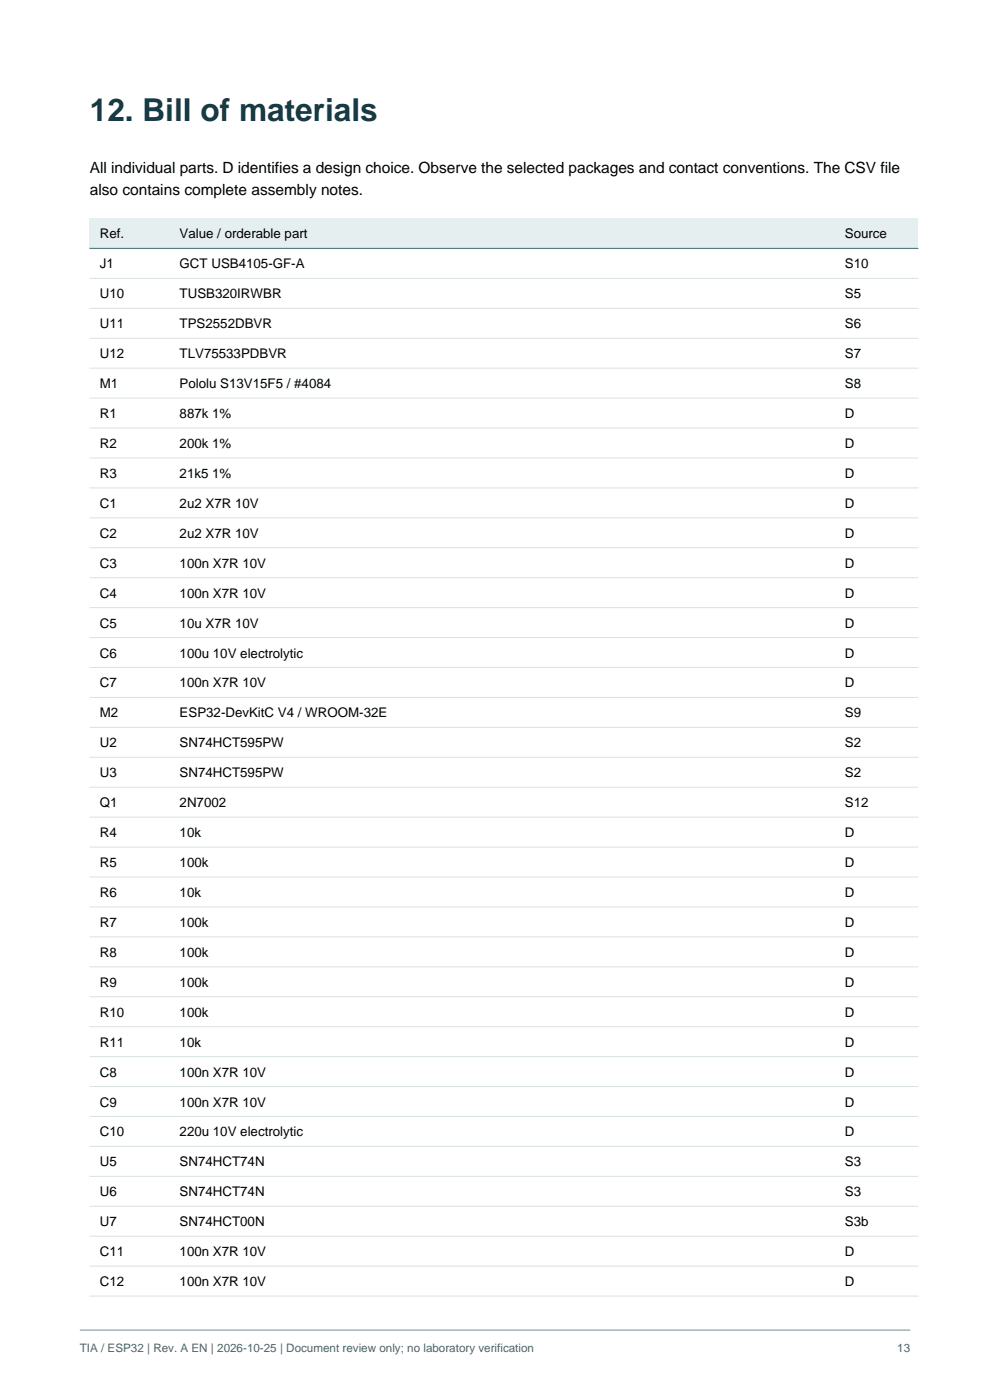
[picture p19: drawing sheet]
<svg xmlns="http://www.w3.org/2000/svg" width="210mm" height="297mm" viewBox="0 0 210 297" stroke-linecap="round" stroke-linejoin="round" font-family="sans-serif">
<defs><g id="words">
<text font-size="6.7" fill="#153b46" x="19" y="25.8">12. Bill of materials</text>
<g font-size="3.3">
<text x="19" y="36.8">All individual parts. D identifies a design choice. Observe the selected packages and contact conventions. The CSV file</text>
<text x="19" y="41.5">also contains complete assembly notes.</text>
</g>
<g font-size="2.8">
<text x="21.2" y="50.6">Ref.</text>
<text x="38.1" y="50.6">Value / orderable part</text>
<text x="179.2" y="50.6">Source</text>
<text x="21.2" y="56.9">J1</text>
<text x="38.1" y="56.9">GCT USB4105-GF-A</text>
<text x="179.2" y="56.9">S10</text>
<text x="21.2" y="63.3">U10</text>
<text x="38.1" y="63.3">TUSB320IRWBR</text>
<text x="179.2" y="63.3">S5</text>
<text x="21.2" y="69.6">U11</text>
<text x="38.1" y="69.6">TPS2552DBVR</text>
<text x="179.2" y="69.6">S6</text>
<text x="21.2" y="76">U12</text>
<text x="38.1" y="76">TLV75533PDBVR</text>
<text x="179.2" y="76">S7</text>
<text x="21.2" y="82.3">M1</text>
<text x="38.1" y="82.3">Pololu S13V15F5 / #4084</text>
<text x="179.2" y="82.3">S8</text>
<text x="21.2" y="88.7">R1</text>
<text x="38.1" y="88.7">887k 1%</text>
<text x="179.2" y="88.7">D</text>
<text x="21.2" y="95">R2</text>
<text x="38.1" y="95">200k 1%</text>
<text x="179.2" y="95">D</text>
<text x="21.2" y="101.4">R3</text>
<text x="38.1" y="101.4">21k5 1%</text>
<text x="179.2" y="101.4">D</text>
<text x="21.2" y="107.7">C1</text>
<text x="38.1" y="107.7">2u2 X7R 10V</text>
<text x="179.2" y="107.7">D</text>
<text x="21.2" y="114.1">C2</text>
<text x="38.1" y="114.1">2u2 X7R 10V</text>
<text x="179.2" y="114.1">D</text>
<text x="21.2" y="120.4">C3</text>
<text x="38.1" y="120.4">100n X7R 10V</text>
<text x="179.2" y="120.4">D</text>
<text x="21.2" y="126.8">C4</text>
<text x="38.1" y="126.8">100n X7R 10V</text>
<text x="179.2" y="126.8">D</text>
<text x="21.2" y="133.1">C5</text>
<text x="38.1" y="133.1">10u X7R 10V</text>
<text x="179.2" y="133.1">D</text>
<text x="21.2" y="139.5">C6</text>
<text x="38.1" y="139.5">100u 10V electrolytic</text>
<text x="179.2" y="139.5">D</text>
<text x="21.2" y="145.8">C7</text>
<text x="38.1" y="145.8">100n X7R 10V</text>
<text x="179.2" y="145.8">D</text>
<text x="21.2" y="152.2">M2</text>
<text x="38.1" y="152.2">ESP32-DevKitC V4 / WROOM-32E</text>
<text x="179.2" y="152.2">S9</text>
<text x="21.2" y="158.5">U2</text>
<text x="38.1" y="158.5">SN74HCT595PW</text>
<text x="179.2" y="158.5">S2</text>
<text x="21.2" y="164.9">U3</text>
<text x="38.1" y="164.9">SN74HCT595PW</text>
<text x="179.2" y="164.9">S2</text>
<text x="21.2" y="171.2">Q1</text>
<text x="38.1" y="171.2">2N7002</text>
<text x="179.2" y="171.2">S12</text>
<text x="21.2" y="177.6">R4</text>
<text x="38.1" y="177.6">10k</text>
<text x="179.2" y="177.6">D</text>
<text x="21.2" y="183.9">R5</text>
<text x="38.1" y="183.9">100k</text>
<text x="179.2" y="183.9">D</text>
<text x="21.2" y="190.3">R6</text>
<text x="38.1" y="190.3">10k</text>
<text x="179.2" y="190.3">D</text>
<text x="21.2" y="196.6">R7</text>
<text x="38.1" y="196.6">100k</text>
<text x="179.2" y="196.6">D</text>
<text x="21.2" y="203">R8</text>
<text x="38.1" y="203">100k</text>
<text x="179.2" y="203">D</text>
<text x="21.2" y="209.3">R9</text>
<text x="38.1" y="209.3">100k</text>
<text x="179.2" y="209.3">D</text>
<text x="21.2" y="215.7">R10</text>
<text x="38.1" y="215.7">100k</text>
<text x="179.2" y="215.7">D</text>
<text x="21.2" y="222">R11</text>
<text x="38.1" y="222">10k</text>
<text x="179.2" y="222">D</text>
<text x="21.2" y="228.4">C8</text>
<text x="38.1" y="228.4">100n X7R 10V</text>
<text x="179.2" y="228.4">D</text>
<text x="21.2" y="234.7">C9</text>
<text x="38.1" y="234.7">100n X7R 10V</text>
<text x="179.2" y="234.7">D</text>
<text x="21.2" y="241.1">C10</text>
<text x="38.1" y="241.1">220u 10V electrolytic</text>
<text x="179.2" y="241.1">D</text>
<text x="21.2" y="247.4">U5</text>
<text x="38.1" y="247.4">SN74HCT74N</text>
<text x="179.2" y="247.4">S3</text>
<text x="21.2" y="253.8">U6</text>
<text x="38.1" y="253.8">SN74HCT74N</text>
<text x="179.2" y="253.8">S3</text>
<text x="21.2" y="260.1">U7</text>
<text x="38.1" y="260.1">SN74HCT00N</text>
<text x="179.2" y="260.1">S3b</text>
<text x="21.2" y="266.5">C11</text>
<text x="38.1" y="266.5">100n X7R 10V</text>
<text x="179.2" y="266.5">D</text>
<text x="21.2" y="272.8">C12</text>
<text x="38.1" y="272.8">100n X7R 10V</text>
<text x="179.2" y="272.8">D</text>
</g>
<g font-size="2.5" fill="#46656b">
<text x="16.9" y="286.8">TIA / ESP32 | Rev. A EN | 2026-10-25 | Document review only; no laboratory verification</text>
<text x="190.3" y="286.8">13</text>
</g>
</g></defs>
<path d="M16.9 282.2h176.2" fill="none" stroke="#a7babb" stroke-width=".35"/>
<path d="M19 46.4h175.7v6.3h-175.7z" fill-rule="evenodd" fill="#e5eff0"/>
<path d="M19 52.7h175.7" fill="none" stroke="#577b82" stroke-width=".25"/>
<g fill="none" stroke="#d9e1e3" stroke-width=".21">
<path d="M19 59.1h175.7M19 65.4h175.7M19 71.8h175.7M19 78.1h175.7M19 84.5h175.7M19 90.8h175.7M19 97.2h175.7M19 103.5h175.7M19 109.9h175.7M19 116.2h175.7M19 122.6h175.7M19 128.9h175.7"/>
<path d="M19 135.3h175.7M19 141.6h175.7M19 148h175.7M19 154.3h175.7M19 160.7h175.7M19 167h175.7M19 173.4h175.7M19 179.7h175.7M19 186.1h175.7M19 192.4h175.7M19 198.8h175.7M19 205.1h175.7"/>
<path d="M19 211.5h175.7M19 217.8h175.7M19 224.2h175.7M19 230.5h175.7M19 236.9h175.7M19 243.2h175.7M19 249.6h175.7M19 255.9h175.7M19 262.3h175.7M19 268.6h175.7M19 275h175.7"/>
</g>
<use href="#words"/>
</svg>
